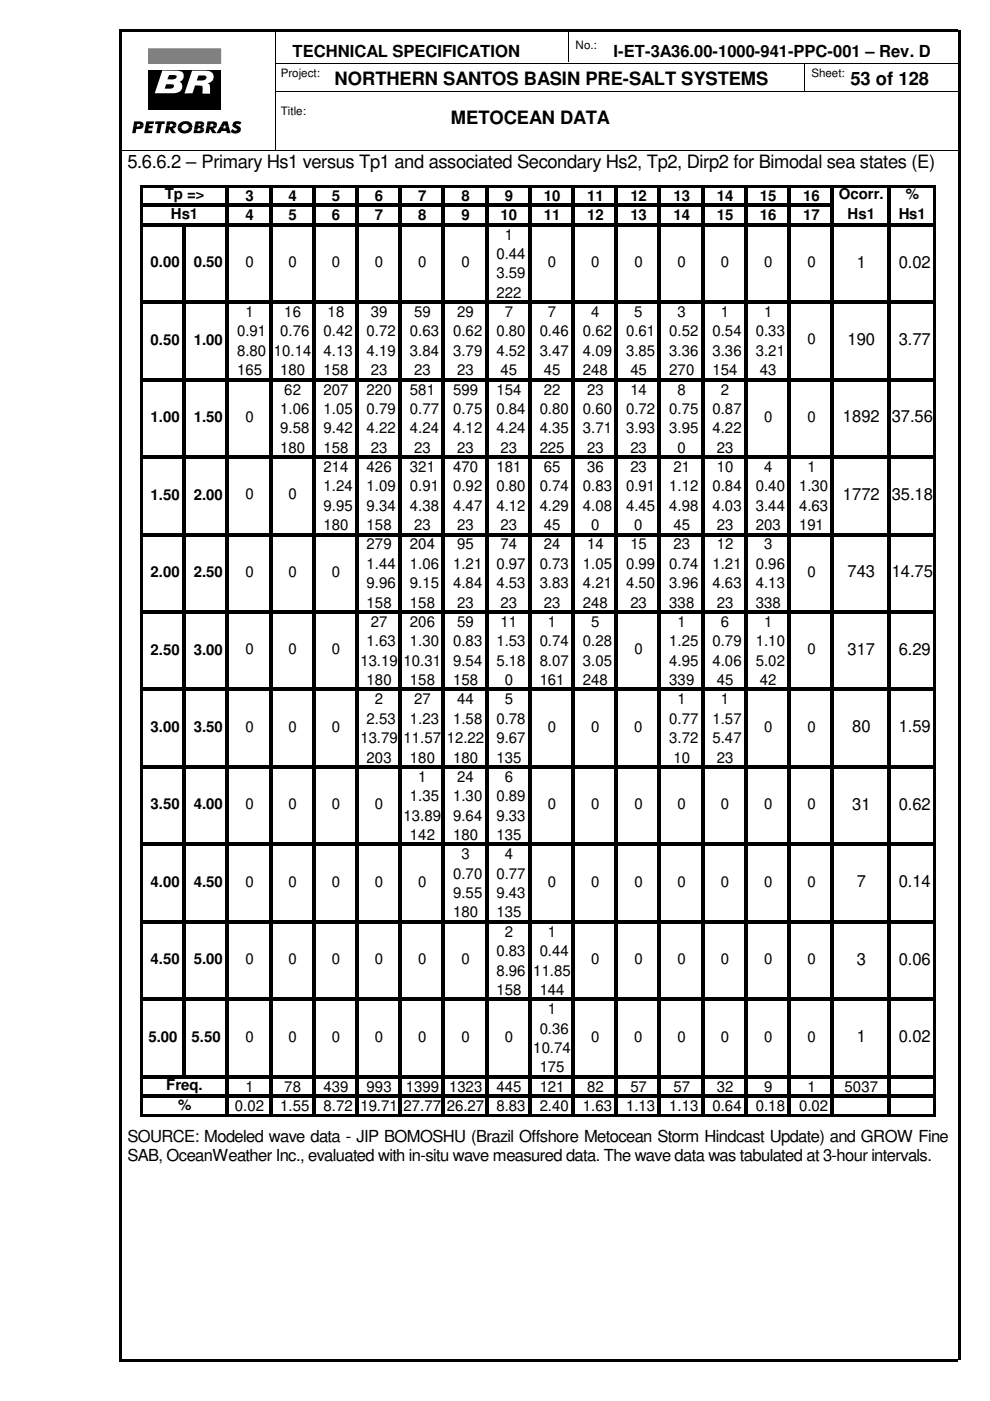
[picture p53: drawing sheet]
<svg xmlns="http://www.w3.org/2000/svg" width="210mm" height="297mm" viewBox="0 0 210 297" stroke-linecap="round" stroke-linejoin="round" font-family="sans-serif">
<defs><g id="words">
<g font-size="3.9">
<text x="71" y="18.1">NORTHERN SANTOS BASIN PRE-SALT SYSTEMS</text>
<text x="180.3" y="18.1">53 of 128</text>
<text x="95.6" y="26.2">METOCEAN DATA</text>
<text x="27" y="35.6">5.6.6.2 – Primary Hs1 versus Tp1 and associated Secondary Hs2, Tp2, Dirp2 for Bimodal sea states (E)</text>
</g>
<g font-size="3.5">
<text x="62" y="12.1">TECHNICAL SPECIFICATION</text>
<text x="130.1" y="12.1">I-ET-3A36.00-1000-941-PPC-001 – Rev. D</text>
<text x="181.7" y="56.7">1</text>
<text x="190.6" y="56.7">0.02</text>
<text x="179.7" y="73.2">190</text>
<text x="190.6" y="73.2">3.77</text>
<text x="178.7" y="89.6">1892</text>
<text x="189.1" y="89.6">37.56</text>
<text x="178.7" y="106">1772</text>
<text x="189.1" y="106">35.18</text>
<text x="179.7" y="122.4">743</text>
<text x="189.1" y="122.4">14.75</text>
<text x="179.7" y="138.9">317</text>
<text x="190.6" y="138.9">6.29</text>
<text x="180.7" y="155.3">80</text>
<text x="190.6" y="155.3">1.59</text>
<text x="180.7" y="171.7">31</text>
<text x="190.6" y="171.7">0.62</text>
<text x="181.7" y="188.1">7</text>
<text x="190.6" y="188.1">0.14</text>
<text x="181.7" y="204.6">3</text>
<text x="190.6" y="204.6">0.06</text>
<text x="181.7" y="221">1</text>
<text x="190.6" y="221">0.02</text>
<text x="27" y="242.1">SOURCE: Modeled wave data - JIP BOMOSHU (Brazil Offshore Metocean Storm Hindcast Update) and GROW Fine</text>
<text x="27" y="246.1">SAB, OceanWeather Inc., evaluated with in-situ wave measured data. The wave data was tabulated at 3-hour intervals.</text>
</g>
<g font-size="3.2">
<text x="34.9" y="42.3">Tp =&gt;</text>
<text x="36.2" y="46.4">Hs1</text>
<text x="52" y="42.6">3</text>
<text x="52" y="46.7">4</text>
<text x="61.2" y="42.6">4</text>
<text x="61.2" y="46.7">5</text>
<text x="70.4" y="42.6">5</text>
<text x="70.4" y="46.7">6</text>
<text x="79.5" y="42.6">6</text>
<text x="79.5" y="46.7">7</text>
<text x="88.7" y="42.6">7</text>
<text x="88.7" y="46.7">8</text>
<text x="97.8" y="42.6">8</text>
<text x="97.8" y="46.7">9</text>
<text x="106.1" y="46.7">10</text>
<text x="107" y="42.6">9</text>
<text x="115.3" y="42.6">10</text>
<text x="115.3" y="46.7">11</text>
<text x="124.5" y="42.6">11</text>
<text x="124.5" y="46.7">12</text>
<text x="133.6" y="42.6">12</text>
<text x="133.6" y="46.7">13</text>
<text x="142.8" y="42.6">13</text>
<text x="142.8" y="46.7">14</text>
<text x="152" y="42.6">14</text>
<text x="152" y="46.7">15</text>
<text x="161.1" y="42.6">15</text>
<text x="161.1" y="46.7">16</text>
<text x="170.3" y="42.6">16</text>
<text x="170.3" y="46.7">17</text>
<text x="177.8" y="42.2">Ocorr.</text>
<text x="179.7" y="46.4">Hs1</text>
<text x="190.5" y="46.4">Hs1</text>
<text x="192.1" y="42.2">%</text>
<text x="107" y="50.8">1</text>
<text x="31.9" y="56.6">0.00</text>
<text x="41.1" y="56.6">0.50</text>
<text x="52" y="56.6">0</text>
<text x="61.2" y="56.6">0</text>
<text x="70.4" y="56.6">0</text>
<text x="79.5" y="56.6">0</text>
<text x="88.7" y="56.6">0</text>
<text x="97.8" y="56.6">0</text>
<text x="105.2" y="54.9">0.44</text>
<text x="105.2" y="59">3.59</text>
<text x="116.2" y="56.6">0</text>
<text x="125.3" y="56.6">0</text>
<text x="134.5" y="56.6">0</text>
<text x="143.7" y="56.6">0</text>
<text x="152.9" y="56.6">0</text>
<text x="162" y="56.6">0</text>
<text x="171.2" y="56.6">0</text>
<text x="105.2" y="63.1">222</text>
<text x="50.2" y="71.3">0.91</text>
<text x="52" y="67.2">1</text>
<text x="59.4" y="71.3">0.76</text>
<text x="60.3" y="67.2">16</text>
<text x="68.6" y="71.3">0.42</text>
<text x="69.5" y="67.2">18</text>
<text x="77.7" y="71.3">0.72</text>
<text x="78.6" y="67.2">39</text>
<text x="86.9" y="71.3">0.63</text>
<text x="87.8" y="67.2">59</text>
<text x="96.1" y="71.3">0.62</text>
<text x="96.9" y="67.2">29</text>
<text x="105.2" y="71.3">0.80</text>
<text x="107" y="67.2">7</text>
<text x="114.4" y="71.3">0.46</text>
<text x="116.2" y="67.2">7</text>
<text x="123.6" y="71.3">0.62</text>
<text x="125.3" y="67.2">4</text>
<text x="132.8" y="71.3">0.61</text>
<text x="134.5" y="67.2">5</text>
<text x="141.9" y="71.3">0.52</text>
<text x="143.7" y="67.2">3</text>
<text x="151.1" y="71.3">0.54</text>
<text x="152.9" y="67.2">1</text>
<text x="160.2" y="71.3">0.33</text>
<text x="162" y="67.2">1</text>
<text x="31.9" y="73.1">0.50</text>
<text x="41.1" y="73.1">1.00</text>
<text x="50.2" y="75.4">8.80 10.14</text>
<text x="68.6" y="75.4">4.13</text>
<text x="77.7" y="75.4">4.19</text>
<text x="86.9" y="75.4">3.84</text>
<text x="96.1" y="75.4">3.79</text>
<text x="105.2" y="75.4">4.52</text>
<text x="114.4" y="75.4">3.47</text>
<text x="123.6" y="75.4">4.09</text>
<text x="132.8" y="75.4">3.85</text>
<text x="141.9" y="75.4">3.36</text>
<text x="151.1" y="75.4">3.36</text>
<text x="160.2" y="75.4">3.21</text>
<text x="171.2" y="73">0</text>
<text x="50.2" y="79.5">165</text>
<text x="59.4" y="79.5">180</text>
<text x="60.3" y="83.7">62</text>
<text x="68.6" y="83.7">207</text>
<text x="68.6" y="79.5">158</text>
<text x="77.7" y="83.7">220</text>
<text x="78.6" y="79.5">23</text>
<text x="86.9" y="83.7">581</text>
<text x="87.8" y="79.5">23</text>
<text x="96.1" y="83.7">599</text>
<text x="96.9" y="79.5">23</text>
<text x="105.2" y="83.7">154</text>
<text x="106.1" y="79.5">45</text>
<text x="115.3" y="79.5">45</text>
<text x="115.3" y="83.7">22</text>
<text x="123.6" y="79.5">248</text>
<text x="124.5" y="83.7">23</text>
<text x="133.6" y="79.5">45</text>
<text x="133.6" y="83.7">14</text>
<text x="141.9" y="79.5">270</text>
<text x="143.7" y="83.7">8</text>
<text x="151.1" y="79.5">154</text>
<text x="152.9" y="83.7">2</text>
<text x="161.1" y="79.5">43</text>
<text x="31.9" y="89.5">1.00</text>
<text x="41.1" y="89.5">1.50</text>
<text x="52" y="89.5">0</text>
<text x="59.4" y="87.8">1.06</text>
<text x="68.6" y="87.8">1.05</text>
<text x="77.7" y="87.8">0.79</text>
<text x="86.9" y="87.8">0.77</text>
<text x="96.1" y="87.8">0.75</text>
<text x="105.2" y="87.8">0.84</text>
<text x="114.4" y="87.8">0.80</text>
<text x="123.6" y="87.8">0.60</text>
<text x="132.8" y="87.8">0.72</text>
<text x="141.9" y="87.8">0.75</text>
<text x="151.1" y="87.8">0.87</text>
<text x="162" y="89.5">0</text>
<text x="171.2" y="89.5">0</text>
<text x="59.4" y="91.9">9.58</text>
<text x="59.4" y="96">180</text>
<text x="68.6" y="91.9">9.42</text>
<text x="68.6" y="96">158</text>
<text x="77.7" y="91.9">4.22</text>
<text x="78.6" y="96">23</text>
<text x="86.9" y="91.9">4.24</text>
<text x="87.8" y="96">23</text>
<text x="96.1" y="91.9">4.12</text>
<text x="96.9" y="96">23</text>
<text x="105.2" y="91.9">4.24</text>
<text x="106.1" y="96">23</text>
<text x="114.4" y="91.9">4.35</text>
<text x="114.4" y="96">225</text>
<text x="123.6" y="91.9">3.71</text>
<text x="124.5" y="96">23</text>
<text x="132.8" y="91.9">3.93</text>
<text x="133.6" y="96">23</text>
<text x="141.9" y="91.9">3.95</text>
<text x="143.7" y="96">0</text>
<text x="151.1" y="91.9">4.22</text>
<text x="152" y="96">23</text>
<text x="68.6" y="100.1">214</text>
<text x="77.7" y="100.1">426</text>
<text x="86.9" y="100.1">321</text>
<text x="96.1" y="100.1">470</text>
<text x="105.2" y="100.1">181</text>
<text x="115.3" y="100.1">65</text>
<text x="124.5" y="100.1">36</text>
<text x="133.6" y="100.1">23</text>
<text x="142.8" y="100.1">21</text>
<text x="152" y="100.1">10</text>
<text x="162" y="100.1">4</text>
<text x="171.2" y="100.1">1</text>
<text x="31.9" y="105.9">1.50</text>
<text x="41.1" y="105.9">2.00</text>
<text x="52" y="105.9">0</text>
<text x="61.2" y="105.9">0</text>
<text x="68.6" y="104.2">1.24</text>
<text x="77.7" y="104.2">1.09</text>
<text x="86.9" y="104.2">0.91</text>
<text x="96.1" y="104.2">0.92</text>
<text x="105.2" y="104.2">0.80</text>
<text x="114.4" y="104.2">0.74</text>
<text x="123.6" y="104.2">0.83</text>
<text x="132.8" y="104.2">0.91</text>
<text x="141.9" y="104.2">1.12</text>
<text x="151.1" y="104.2">0.84</text>
<text x="160.2" y="104.2">0.40</text>
<text x="169.4" y="104.2">1.30</text>
<text x="68.6" y="108.3">9.95</text>
<text x="68.6" y="112.4">180</text>
<text x="77.7" y="108.3">9.34</text>
<text x="77.7" y="112.4">158</text>
<text x="86.9" y="108.3">4.38</text>
<text x="87.8" y="112.4">23</text>
<text x="96.1" y="108.3">4.47</text>
<text x="96.9" y="112.4">23</text>
<text x="105.2" y="108.3">4.12</text>
<text x="106.1" y="112.4">23</text>
<text x="114.4" y="108.3">4.29</text>
<text x="115.3" y="112.4">45</text>
<text x="123.6" y="108.3">4.08</text>
<text x="125.3" y="112.4">0</text>
<text x="132.8" y="108.3">4.45</text>
<text x="134.5" y="112.4">0</text>
<text x="141.9" y="108.3">4.98</text>
<text x="142.8" y="112.4">45</text>
<text x="151.1" y="108.3">4.03</text>
<text x="152" y="112.4">23</text>
<text x="160.2" y="108.3">3.44</text>
<text x="160.2" y="112.4">203</text>
<text x="169.4" y="108.3">4.63</text>
<text x="169.4" y="112.4">191</text>
<text x="77.7" y="116.5">279</text>
<text x="86.9" y="116.5">204</text>
<text x="96.9" y="116.5">95</text>
<text x="106.1" y="116.5">74</text>
<text x="115.3" y="116.5">24</text>
<text x="124.5" y="116.5">14</text>
<text x="133.6" y="116.5">15</text>
<text x="142.8" y="116.5">23</text>
<text x="152" y="116.5">12</text>
<text x="162" y="116.5">3</text>
<text x="31.9" y="122.3">2.00</text>
<text x="41.1" y="122.3">2.50</text>
<text x="52" y="122.3">0</text>
<text x="61.2" y="122.3">0</text>
<text x="70.4" y="122.3">0</text>
<text x="77.7" y="120.6">1.44</text>
<text x="77.7" y="124.7">9.96</text>
<text x="86.9" y="120.6">1.06</text>
<text x="86.9" y="124.7">9.15</text>
<text x="96.1" y="120.6">1.21</text>
<text x="96.1" y="124.7">4.84</text>
<text x="105.2" y="120.6">0.97</text>
<text x="105.2" y="124.7">4.53</text>
<text x="114.4" y="120.6">0.73</text>
<text x="114.4" y="124.7">3.83</text>
<text x="123.6" y="120.6">1.05</text>
<text x="123.6" y="124.7">4.21</text>
<text x="132.8" y="120.6">0.99</text>
<text x="132.8" y="124.7">4.50</text>
<text x="141.9" y="120.6">0.74</text>
<text x="141.9" y="124.7">3.96</text>
<text x="151.1" y="120.6">1.21</text>
<text x="151.1" y="124.7">4.63</text>
<text x="160.2" y="120.6">0.96</text>
<text x="160.2" y="124.7">4.13</text>
<text x="171.2" y="122.3">0</text>
<text x="77.7" y="128.8">158</text>
<text x="86.9" y="128.8">158</text>
<text x="96.9" y="128.8">23</text>
<text x="106.1" y="128.8">23</text>
<text x="115.3" y="128.8">23</text>
<text x="123.6" y="128.8">248</text>
<text x="133.6" y="128.8">23</text>
<text x="141.9" y="128.8">338</text>
<text x="152" y="128.8">23</text>
<text x="160.2" y="128.8">338</text>
<text x="77.7" y="137">1.63</text>
<text x="78.6" y="132.9">27</text>
<text x="86.9" y="132.9">206</text>
<text x="86.9" y="137">1.30</text>
<text x="96.1" y="137">0.83</text>
<text x="96.9" y="132.9">59</text>
<text x="105.2" y="137">1.53</text>
<text x="106.1" y="132.9">11</text>
<text x="114.4" y="137">0.74</text>
<text x="116.2" y="132.9">1</text>
<text x="123.6" y="137">0.28</text>
<text x="125.3" y="132.9">5</text>
<text x="141.9" y="137">1.25</text>
<text x="143.7" y="132.9">1</text>
<text x="151.1" y="137">0.79</text>
<text x="152.9" y="132.9">6</text>
<text x="160.2" y="137">1.10</text>
<text x="162" y="132.9">1</text>
<text x="31.9" y="138.8">2.50</text>
<text x="41.1" y="138.8">3.00</text>
<text x="52" y="138.7">0</text>
<text x="61.2" y="138.7">0</text>
<text x="70.4" y="138.7">0</text>
<text x="76.4" y="141.1">13.19 10.31</text>
<text x="96.1" y="141.1">9.54</text>
<text x="105.2" y="141.1">5.18</text>
<text x="114.4" y="141.1">8.07</text>
<text x="123.6" y="141.1">3.05</text>
<text x="134.5" y="138.7">0</text>
<text x="141.9" y="141.1">4.95</text>
<text x="151.1" y="141.1">4.06</text>
<text x="160.2" y="141.1">5.02</text>
<text x="171.2" y="138.7">0</text>
<text x="77.7" y="145.2">180</text>
<text x="79.5" y="149.4">2</text>
<text x="86.9" y="145.2">158</text>
<text x="87.8" y="149.4">27</text>
<text x="96.1" y="145.2">158</text>
<text x="96.9" y="149.4">44</text>
<text x="107" y="149.4">5</text>
<text x="107" y="145.2">0</text>
<text x="114.4" y="145.2">161</text>
<text x="123.6" y="145.2">248</text>
<text x="141.9" y="145.2">339</text>
<text x="143.7" y="149.4">1</text>
<text x="152" y="145.2">45</text>
<text x="152.9" y="149.4">1</text>
<text x="161.1" y="145.2">42</text>
<text x="31.9" y="155.2">3.00</text>
<text x="41.1" y="155.2">3.50</text>
<text x="52" y="155.2">0</text>
<text x="61.2" y="155.2">0</text>
<text x="70.4" y="155.2">0</text>
<text x="77.7" y="153.5">2.53</text>
<text x="86.9" y="153.5">1.23</text>
<text x="96.1" y="153.5">1.58</text>
<text x="105.2" y="153.5">0.78</text>
<text x="116.2" y="155.2">0</text>
<text x="125.3" y="155.2">0</text>
<text x="134.5" y="155.2">0</text>
<text x="141.9" y="153.5">0.77</text>
<text x="151.1" y="153.5">1.57</text>
<text x="162" y="155.2">0</text>
<text x="171.2" y="155.2">0</text>
<text x="76.4" y="157.6">13.79 11.57 12.22</text>
<text x="77.7" y="161.7">203</text>
<text x="86.9" y="161.7">180</text>
<text x="96.1" y="161.7">180</text>
<text x="105.2" y="157.6">9.67</text>
<text x="105.2" y="161.7">135</text>
<text x="141.9" y="157.6">3.72</text>
<text x="142.8" y="161.7">10</text>
<text x="151.1" y="157.6">5.47</text>
<text x="152" y="161.7">23</text>
<text x="88.7" y="165.8">1</text>
<text x="96.9" y="165.8">24</text>
<text x="107" y="165.8">6</text>
<text x="31.9" y="171.6">3.50</text>
<text x="41.1" y="171.6">4.00</text>
<text x="52" y="171.6">0</text>
<text x="61.2" y="171.6">0</text>
<text x="70.4" y="171.6">0</text>
<text x="79.5" y="171.6">0</text>
<text x="85.6" y="174">13.89</text>
<text x="86.9" y="169.9">1.35</text>
<text x="96.1" y="169.9">1.30</text>
<text x="96.1" y="174">9.64</text>
<text x="105.2" y="169.9">0.89</text>
<text x="105.2" y="174">9.33</text>
<text x="116.2" y="171.6">0</text>
<text x="125.3" y="171.6">0</text>
<text x="134.5" y="171.6">0</text>
<text x="143.7" y="171.6">0</text>
<text x="152.9" y="171.6">0</text>
<text x="162" y="171.6">0</text>
<text x="171.2" y="171.6">0</text>
<text x="86.9" y="178.1">142</text>
<text x="96.1" y="178.1">180</text>
<text x="105.2" y="178.1">135</text>
<text x="97.8" y="182.2">3</text>
<text x="107" y="182.2">4</text>
<text x="31.9" y="188">4.00</text>
<text x="41.1" y="188">4.50</text>
<text x="52" y="188">0</text>
<text x="61.2" y="188">0</text>
<text x="70.4" y="188">0</text>
<text x="79.5" y="188">0</text>
<text x="88.7" y="188">0</text>
<text x="96.1" y="186.3">0.70</text>
<text x="96.1" y="190.4">9.55</text>
<text x="105.2" y="186.3">0.77</text>
<text x="105.2" y="190.4">9.43</text>
<text x="116.2" y="188">0</text>
<text x="125.3" y="188">0</text>
<text x="134.5" y="188">0</text>
<text x="143.7" y="188">0</text>
<text x="152.9" y="188">0</text>
<text x="162" y="188">0</text>
<text x="171.2" y="188">0</text>
<text x="96.1" y="194.5">180</text>
<text x="105.2" y="194.5">135</text>
<text x="105.2" y="202.7">0.83</text>
<text x="107" y="198.6">2</text>
<text x="114.4" y="202.7">0.44</text>
<text x="116.2" y="198.6">1</text>
<text x="31.9" y="204.5">4.50</text>
<text x="41.1" y="204.5">5.00</text>
<text x="52" y="204.4">0</text>
<text x="61.2" y="204.4">0</text>
<text x="70.4" y="204.4">0</text>
<text x="79.5" y="204.4">0</text>
<text x="88.7" y="204.4">0</text>
<text x="97.8" y="204.4">0</text>
<text x="105.2" y="206.8">8.96 11.85</text>
<text x="125.3" y="204.4">0</text>
<text x="134.5" y="204.4">0</text>
<text x="143.7" y="204.4">0</text>
<text x="152.9" y="204.4">0</text>
<text x="162" y="204.4">0</text>
<text x="171.2" y="204.4">0</text>
<text x="105.2" y="210.9">158</text>
<text x="114.4" y="210.9">144</text>
<text x="116.2" y="215.1">1</text>
<text x="31.5" y="220.9">5.00</text>
<text x="40.6" y="220.9">5.50</text>
<text x="52" y="220.9">0</text>
<text x="61.2" y="220.9">0</text>
<text x="70.4" y="220.9">0</text>
<text x="79.5" y="220.9">0</text>
<text x="88.7" y="220.9">0</text>
<text x="97.8" y="220.9">0</text>
<text x="107" y="220.9">0</text>
<text x="114.4" y="219.2">0.36</text>
<text x="125.3" y="220.9">0</text>
<text x="134.5" y="220.9">0</text>
<text x="143.7" y="220.9">0</text>
<text x="152.9" y="220.9">0</text>
<text x="162" y="220.9">0</text>
<text x="171.2" y="220.9">0</text>
<text x="113.1" y="223.3">10.74</text>
<text x="114.4" y="227.4">175</text>
<text x="35.3" y="231.2">Freq.</text>
<text x="52" y="231.5">1</text>
<text x="60.3" y="231.5">78</text>
<text x="68.6" y="231.5">439</text>
<text x="77.7" y="231.5">993</text>
<text x="86" y="231.5">1399 1323</text>
<text x="105.2" y="231.5">445</text>
<text x="114.4" y="231.5">121</text>
<text x="124.5" y="231.5">82</text>
<text x="133.6" y="231.5">57</text>
<text x="142.8" y="231.5">57</text>
<text x="152" y="231.5">32</text>
<text x="162" y="231.5">9</text>
<text x="171.2" y="231.5">1</text>
<text x="179.1" y="231.5">5037</text>
<text x="37.8" y="235.3">%</text>
<text x="49.8" y="235.6">0.02</text>
<text x="59.4" y="235.6">1.55</text>
<text x="68.6" y="235.6">8.72 19.71 27.77 26.27</text>
<text x="105.2" y="235.6">8.83</text>
<text x="114.4" y="235.6">2.40</text>
<text x="123.6" y="235.6">1.63</text>
<text x="132.8" y="235.6">1.13</text>
<text x="141.9" y="235.6">1.13</text>
<text x="151.1" y="235.6">0.64</text>
<text x="160.2" y="235.6">0.18</text>
<text x="169.4" y="235.6">0.02</text>
</g>
<g font-size="2.5">
<text x="122" y="10.3">No.:</text>
<text x="59.5" y="16.3">Project:</text>
<text x="172" y="16.3">Sheet:</text>
<text x="59.5" y="24.5">Title:</text>
</g>
</g></defs>
<path d="M25.4 6.3h177.8v.5h-177.8zM25.4 288.2h177.8v.6h-177.8zM25.4 6.3h.5v281.9h-.5zM203.1 6.3h.5v281.9h-.5z" fill="#000"/>
<path d="M58.4 13.4h144.8M58.4 19.4h144.8M58.5 6.3v25.4M120.5 6.3v6.9M170.5 13.3v6.1M25.4 31.8h177.8" fill="none" stroke="#000" stroke-width=".21"/>
<path d="M31.5 15h15.3v8.4h-15.3z" fill-rule="evenodd" fill="#000"/>
<path d="M40.7 15h2.9a1.36 1.36 0 0 1 1.7 1.1 1.36 1.36 0 0 1-1.2 1.6h-.1l.4 .2 .1 .3v1.7h-1.6v-1.6l-.7-.2h-.8l-.6 1.7h-1.7z" fill-rule="evenodd" fill="#fff"/>
<path d="M31.5 10.3h15.3v3.2h-15.3z" fill-rule="evenodd" fill="#7f7f7f"/>
<path d="M31.5 10.3h15.3v3.2h-15.3z" fill="none" stroke="#7f7f7f" stroke-width=".21"/>
<path d="M42.1 16h1a.5 .5 0 0 1 .7 .4 .5 .5 0 0 1-.5 .6l-1.6 .1z" fill-rule="evenodd" fill="#000"/>
<path d="M34.4 14.9l3.2 .1a1.23 1.23 0 0 1 1.3 1 1.23 1.23 0 0 1-.8 1.4 1.17 1.17 0 0 1 .6 1.1 1.17 1.17 0 0 1-.8 1l-.9 .3h-4.2z" fill-rule="evenodd" fill="#fff"/>
<g fill="#000">
<path d="M35.2 17.9h.8a.52 .52 0 0 1 .6 0 .52 .52 0 0 1 .1 .6l-.5 .3h-1.3z" fill-rule="evenodd"/>
<path d="M35.9 15.9h1a.45 .45 0 0 1 .6 .4 .45 .45 0 0 1-.6 .5h-1.4z" fill-rule="evenodd"/>
<path d="M28.4 25.7l1.6 .1 .4 .4v.3h-.7l-.2-.2h-.4l-.1 .2h-.7z" fill-rule="evenodd"/>
<path d="M28.3 26.5h.7v.3h.5l.2-.3h.7a.99 .99 0 0 1-1.3 .8h-.2l-.2 .9h-.7z" fill-rule="evenodd"/>
<path d="M31 25.7h1.7l-.1 .6h-.9l-.1 .4h.8l-.1 .5h-.8v.5h.8l-.1 .5h-1.6z" fill-rule="evenodd"/>
<path d="M33 25.7h2l-.1 .6h-.6l-.4 1.9h-.8l.4-1.9h-.6z" fill-rule="evenodd"/>
<path d="M35.4 25.7l1.6 .1 .3 .2 .1 .6h-.7v-.2l-.3-.2h-.3l-.1 .4h-.7z" fill-rule="evenodd"/>
<path d="M35.3 26.6h.7l-.1 .3h.5l.3-.3h.7l-.3 .5-.5 .2 .7 .9h-.9l-.5-.9-.2 .9h-.7z" fill-rule="evenodd"/>
<path d="M38.1 26.2l.2-.2a1.61 1.61 0 0 1 2.5 .8v.2h-.8a.77 .77 0 0 0-.8-.7 .77 .77 0 0 0-.7 .7h-.8z" fill-rule="evenodd"/>
<path d="M37.7 27h.8a.76 .76 0 0 0 .7 .7 .76 .76 0 0 0 .8-.7h.8a1.6 1.6 0 0 1-1.5 1.3 1.6 1.6 0 0 1-1.6-1z" fill-rule="evenodd"/>
<path d="M41.3 26.5h.8l-.1 .2h.4l.2-.2h.7l-.3 .3-.3 .1 .4 .2 .2 .4h-.8l-.1-.3h-.4l-.1 .3h-.8z" fill-rule="evenodd"/>
<path d="M41.1 27.5h.8l-.1 .3 .5-.1 .2-.2h.8v.2l-.4 .4-.3 .1h-1.6z" fill-rule="evenodd"/>
<path d="M41.5 25.7l1.5 .1 .3 .3v.3l-.7 .1-.1-.3h-.4v.3h-.8z" fill-rule="evenodd"/>
<path d="M44 25.7l1.6 .1 .3 .3 .1 .5h-.7l-.3-.4h-.3l-.1 .4h-.7z" fill-rule="evenodd"/>
<path d="M43.9 26.6h.7l-.1 .3a.52 .52 0 0 0 .8-.3h.7l-.4 .5-.4 .2 .7 .9h-.9l-.5-.9-.2 .9h-.7z" fill-rule="evenodd"/>
<path d="M47.3 25.7h1l.2 1.1h-.7l-.1-.5-.2 .5h-.8z" fill-rule="evenodd"/>
<path d="M46.7 26.8h.8l-.2 .4h.6l-.1-.4h.7l.4 1.4h-.8l-.1-.4h-1l-.3 .4h-.8z" fill-rule="evenodd"/>
<path d="M49.6 25.9l.4-.2 .9 .1 .3 .2-.4 .5a.37 .37 0 0 0-.4-.3 .37 .37 0 0 0-.3 .3l.1 .1a.85 .85 0 0 1 .9 .9 .85 .85 0 0 1-1 .8l-.7-.1-.5-.3 .4-.6a.57 .57 0 0 0 .5 .4 .57 .57 0 0 0 .5-.3l-.4-.2a.74 .74 0 0 1-.3-1.3z" fill-rule="evenodd"/>
</g>
<g fill="#fff">
<path d="M26.8 9.6h.3v.3h-.3z"/>
<path d="M27.1 9.6h28.1v.3h-28.1z"/>
<path d="M55.2 9.6h.3v.3h-.3z"/>
<path d="M26.8 28.7h.3v.2h-.3z"/>
<path d="M27.1 28.7h28.1v.2h-28.1z"/>
<path d="M55.2 28.7h.3v.2h-.3z"/>
<path d="M26.8 9.9h.3v18.8h-.3z"/>
<path d="M55.2 9.9h.3v18.8h-.3z"/>
</g>
<g fill="#000">
<path d="M30.2 39.2h168.1v.6h-168.1zM30.2 43.2h146.6v.7h-146.6zM30.2 47.3h168.1v.7h-168.1zM30.2 63.7h168.1v.7h-168.1zM30.2 80.1h168.1v.7h-168.1zM30.2 96.6h168.1v.6h-168.1zM30.2 113h168.1v.7h-168.1zM30.2 129.4h168.1v.7h-168.1zM30.2 145.8h168.1v.7h-168.1zM30.2 162.3h168.1v.6h-168.1zM30.2 178.7h168.1v.7h-168.1zM30.2 195.1h168.1v.7h-168.1z"/>
<path d="M30.2 211.5h168.1v.7h-168.1zM29.7 39.2h.5v197.5h-.5zM30.2 228h168.1v.6h-168.1zM30.2 232.1h168.1v.6h-168.1zM30.2 236.2h168.1v.5h-168.1zM38.7 48h.7v180.6h-.7zM47.8 39.8h.7v196.9h-.7zM57 39.8h.7v196.9h-.7zM66.2 39.8h.6v196.9h-.6zM75.4 39.8h.6v196.9h-.6zM84.5 39.8h.7v196.9h-.7zM93.7 39.8h.7v196.9h-.7z"/>
<path d="M102.8 39.8h.7v196.9h-.7zM112 39.8h.7v196.9h-.7zM121.2 39.8h.6v196.9h-.6zM130.3 39.8h.7v196.9h-.7zM139.5 39.8h.7v196.9h-.7zM148.7 39.8h.7v196.9h-.7zM157.8 39.8h.7v196.9h-.7zM167 39.8h.7v196.9h-.7zM176.1 39.8h.7v196.9h-.7zM188.1 39.8h.7v196.9h-.7zM197.8 39.8h.5v196.9h-.5z"/>
</g>
<use href="#words"/>
</svg>
